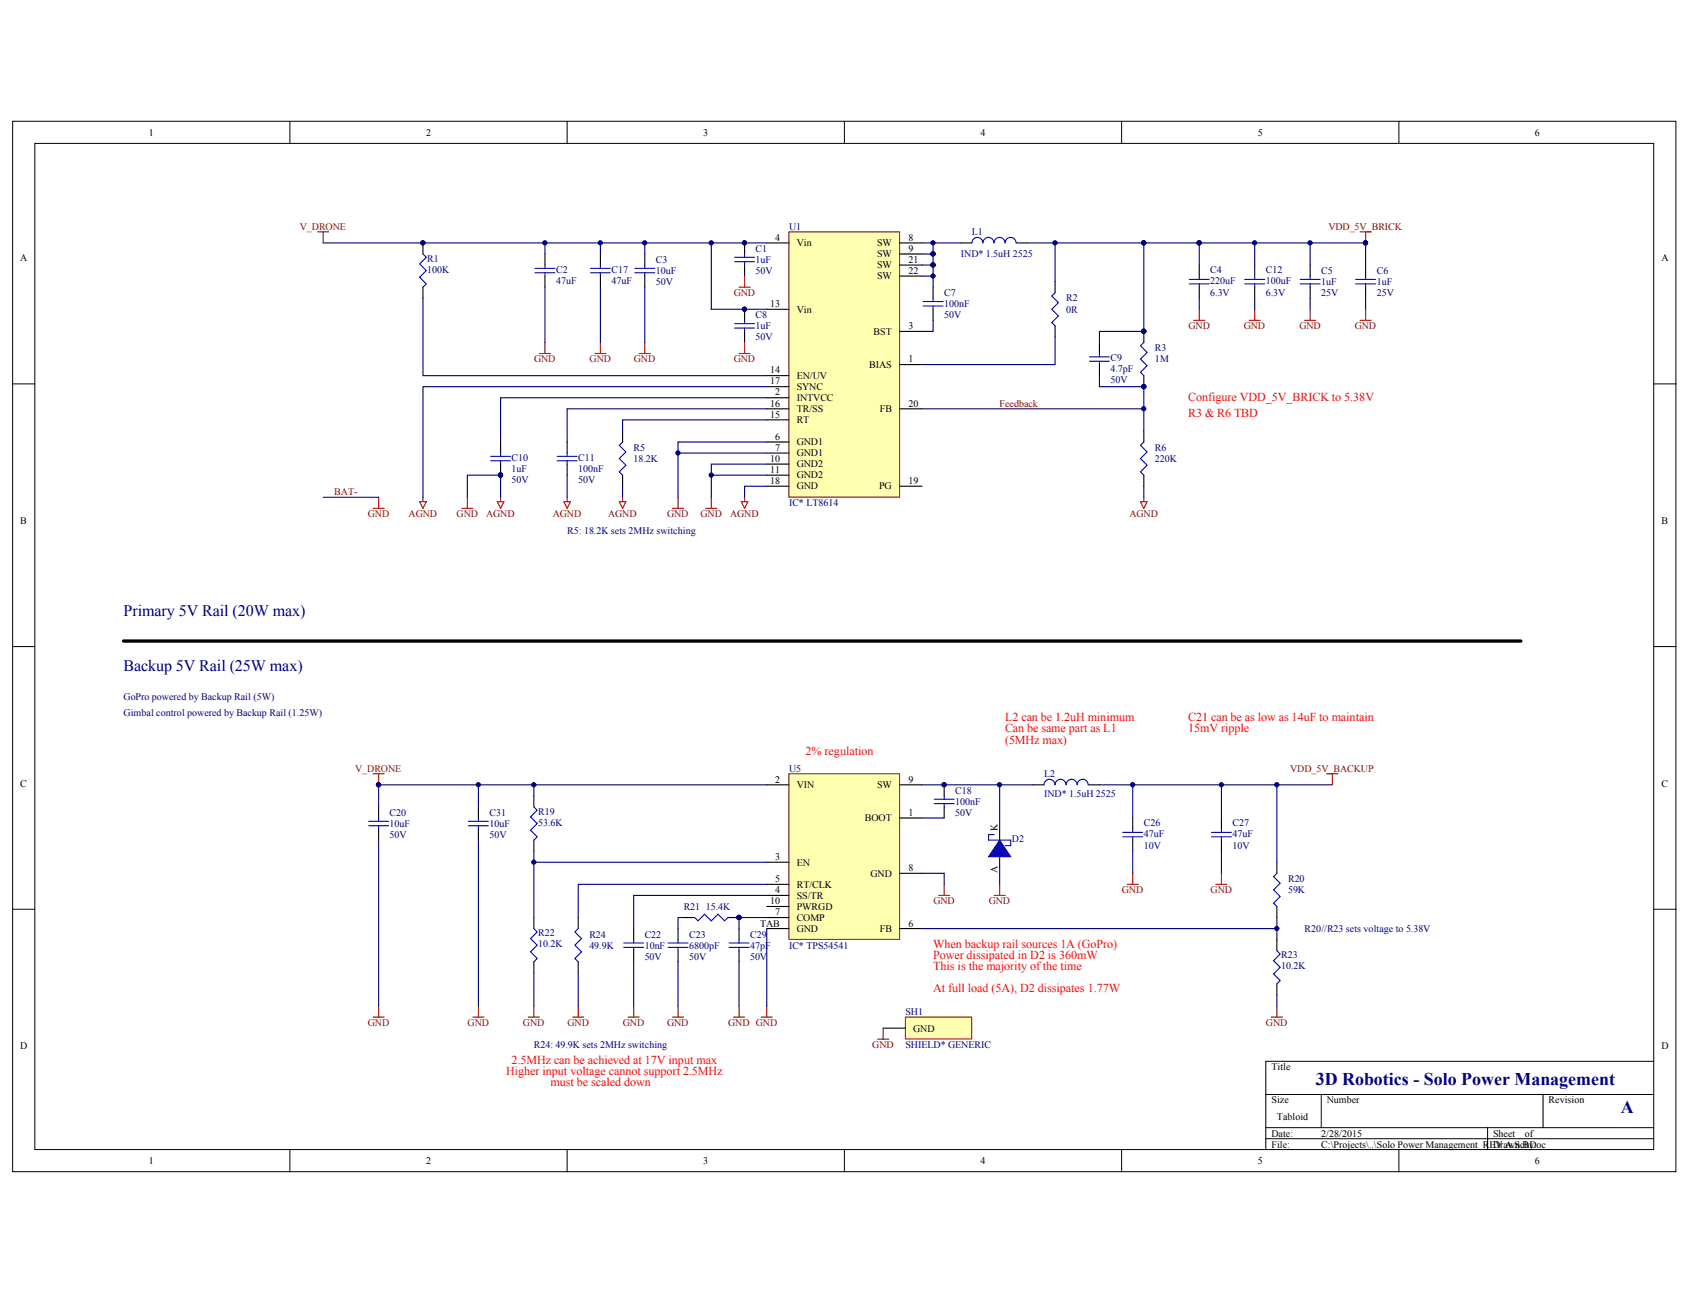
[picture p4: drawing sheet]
<svg xmlns="http://www.w3.org/2000/svg" width="271mm" height="208mm" viewBox="0 0 271 208" stroke-linecap="round" stroke-linejoin="round" font-family="sans-serif">
<defs><g id="words">
<g font-size="2.9" fill="#000080">
<text x="210.8" y="173.9">3D Robotics - Solo Power Management</text>
<text x="259.7" y="178.3">A</text>
</g>
<g font-size="2.6" fill="#000080">
<text x="19.8" y="98.6">Primary 5V Rail (20W max)</text>
<text x="19.8" y="107.5">Backup 5V Rail (25W max)</text>
</g>
<g font-size="1.9" fill="#f00">
<text x="190.4" y="64.2">Configure VDD_5V_BRICK to 5.38V</text>
<text x="190.4" y="66.9">R3 &amp; R6 TBD</text>
<text x="161" y="115.6">L2 can be 1.2uH minimum</text>
<text x="161" y="117.4">Can be same part as L1</text>
<text x="161" y="119.1">(5MHz max)</text>
<text x="190.4" y="115.6">C21 can be as low as 14uF to maintain</text>
<text x="190.4" y="117.4">15mV ripple</text>
<text x="129.1" y="120.9">2% regulation</text>
<text x="149.5" y="151.9">When backup rail sources 1A (GoPro)</text>
<text x="149.5" y="153.7">Power dissipated in D2 is 360mW</text>
<text x="149.5" y="155.5">This is the majority ofthe time</text>
<text x="149.5" y="159">At full load (5A), D2 dissipates 1.77W</text>
<text x="81.1" y="172.3">Higher input voltage cannot support 2.5MHz</text>
<text x="82" y="170.5">2.5MHz can be achieved at 17V input max</text>
<text x="88.2" y="174.1">must be scaled down</text>
</g>
<g font-size="1.6">
<text x="23.8" y="21.7">1</text>
<text x="68.3" y="21.7">2</text>
<text x="112.7" y="21.7">3</text>
<text x="157.1" y="21.7">4</text>
<text x="201.5" y="21.7">5</text>
<text x="245.9" y="21.7">6</text>
<text x="3.2" y="41.9">A</text>
<text x="124.2" y="38.6">4</text>
<text x="127.6" y="39.4">Vin</text>
<text x="140.5" y="39.4">SW</text>
<text x="140.5" y="41.2">SW</text>
<text x="145.6" y="38.6">8</text>
<text x="145.6" y="40.3">9</text>
<text x="266.2" y="41.9">A</text>
<text x="140.5" y="43">SW</text>
<text x="140.5" y="44.8">SW</text>
<text x="145.6" y="42.1">21</text>
<text x="145.6" y="43.9">22</text>
<text x="123.4" y="49.2">13</text>
<text x="127.6" y="50.1">Vin</text>
<text x="140" y="53.6">BST</text>
<text x="145.6" y="52.7">3</text>
<text x="123.4" y="59.8">14</text>
<text x="139.3" y="58.9">BIAS</text>
<text x="145.6" y="58.1">1</text>
<text x="123.4" y="65.1">16</text>
<text x="123.4" y="61.6">17</text>
<text x="124.2" y="63.4">2</text>
<text x="127.6" y="64.3">INTVCC</text>
<text x="127.6" y="60.7">EN/UV</text>
<text x="127.6" y="62.5">SYNC</text>
<text x="145.6" y="65.1">20</text>
<text x="123.4" y="66.9">15</text>
<text x="124.2" y="70.5">6</text>
<text x="127.6" y="71.3">GND1</text>
<text x="127.6" y="67.8">RT</text>
<text x="127.6" y="66">TR/SS</text>
<text x="141" y="66">FB</text>
<text x="123.4" y="74">10</text>
<text x="123.4" y="75.8">11</text>
<text x="123.4" y="77.5">18</text>
<text x="124.2" y="72.2">7</text>
<text x="127.6" y="73.1">GND1</text>
<text x="127.6" y="74.9">GND2</text>
<text x="127.6" y="76.7">GND2</text>
<text x="145.6" y="77.5">19</text>
<text x="3.3" y="84">B</text>
<text x="127.6" y="78.4">GND</text>
<text x="140.9" y="78.4">PG</text>
<text x="266.2" y="84">B</text>
<text x="124.2" y="125.4">2</text>
<text x="145.6" y="125.4">9</text>
<text x="3.3" y="126.1">C</text>
<text x="127.6" y="126.3">VIN</text>
<text x="138.6" y="131.6">BOOT</text>
<text x="140.5" y="126.3">SW</text>
<text x="145.6" y="130.7">1</text>
<text x="266.2" y="126.1">C</text>
<text x="124.2" y="137.8">3</text>
<text x="159.8" y="133.2" transform="rotate(-90 159.8 133.2)">K</text>
<text x="124.2" y="143.1">4</text>
<text x="124.2" y="141.4">5</text>
<text x="127.6" y="138.7">EN</text>
<text x="127.6" y="142.3">RT/CLK</text>
<text x="139.5" y="140.5">GND</text>
<text x="145.6" y="139.6">8</text>
<text x="159.8" y="139.9" transform="rotate(-90 159.8 139.9)">A</text>
<text x="121.8" y="148.5">TAB</text>
<text x="123.4" y="144.9">10</text>
<text x="124.2" y="146.7">7</text>
<text x="127.6" y="144">SS/TR</text>
<text x="127.6" y="147.6">COMP</text>
<text x="127.6" y="145.8">PWRGD</text>
<text x="127.6" y="149.3">GND</text>
<text x="141" y="149.3">FB</text>
<text x="145.6" y="148.5">6</text>
<text x="146.3" y="165.3">GND</text>
<text x="3.2" y="168.2">D</text>
<text x="203.7" y="171.5">Title</text>
<text x="266.2" y="168.2">D</text>
<text x="203.7" y="176.8">Size</text>
<text x="204.6" y="179.5">Tabloid</text>
<text x="212.6" y="176.8">Number</text>
<text x="248.1" y="176.8">Revision</text>
<text x="203.7" y="182.1">Date:</text>
<text x="203.7" y="183.9">File:</text>
<text x="211.7" y="182.1">2/28/2015</text>
<text x="211.7" y="183.9">C:\Projects\..\Solo Power Management REV A.SchDoc</text>
<text x="239.2" y="182.1">Sheet</text>
<text x="239.2" y="183.9">Drawn By:</text>
<text x="244.3" y="182.1">of</text>
<text x="23.8" y="186.5">1</text>
<text x="68.3" y="186.5">2</text>
<text x="112.7" y="186.5">3</text>
<text x="157.1" y="186.5">4</text>
<text x="201.5" y="186.5">5</text>
<text x="245.9" y="186.5">6</text>
</g>
<g font-size="1.6" fill="#800000">
<text x="48" y="36.8">V_DRONE</text>
<text x="212.8" y="36.8">VDD_5V_BRICK</text>
<text x="117.6" y="47.4">GND</text>
<text x="190.4" y="52.7">GND</text>
<text x="199.3" y="52.7">GND</text>
<text x="208.2" y="52.7">GND</text>
<text x="217.1" y="52.7">GND</text>
<text x="85.6" y="58.1">GND</text>
<text x="94.5" y="58.1">GND</text>
<text x="101.6" y="58.1">GND</text>
<text x="117.6" y="58.1">GND</text>
<text x="160.1" y="65.1">Feedback</text>
<text x="53.6" y="79.3">BAT-</text>
<text x="58.9" y="82.9">GND</text>
<text x="65.5" y="82.9">AGND</text>
<text x="73.2" y="82.9">GND</text>
<text x="77.9" y="82.9">AGND</text>
<text x="88.6" y="82.9">AGND</text>
<text x="97.4" y="82.9">AGND</text>
<text x="106.9" y="82.9">GND</text>
<text x="112.2" y="82.9">GND</text>
<text x="117" y="82.9">AGND</text>
<text x="181" y="82.9">AGND</text>
<text x="56.9" y="123.7">V_DRONE</text>
<text x="206.7" y="123.7">VDD_5V_BACKUP</text>
<text x="179.7" y="143.1">GND</text>
<text x="194" y="143.1">GND</text>
<text x="149.6" y="144.9">GND</text>
<text x="158.4" y="144.9">GND</text>
<text x="58.9" y="164.4">GND</text>
<text x="74.9" y="164.4">GND</text>
<text x="83.8" y="164.4">GND</text>
<text x="90.9" y="164.4">GND</text>
<text x="99.8" y="164.4">GND</text>
<text x="106.9" y="164.4">GND</text>
<text x="116.7" y="164.4">GND GND</text>
<text x="139.8" y="167.9">GND</text>
<text x="202.8" y="164.4">GND</text>
</g>
<g font-size="1.6" fill="#000080">
<text x="68.5" y="41.9">R1</text>
<text x="121.1" y="40.3">C1</text>
<text x="126.4" y="36.8">U1</text>
<text x="153.9" y="41.2">IND* 1.5uH 2525</text>
<text x="155.7" y="37.7">L1</text>
<text x="68.5" y="43.7">100K</text>
<text x="89.1" y="45.5">47uF</text>
<text x="89.1" y="43.7">C2</text>
<text x="98" y="45.5">47uF</text>
<text x="98" y="43.7">C17</text>
<text x="105.1" y="43.9">10uF</text>
<text x="105.1" y="45.7">50V</text>
<text x="105.1" y="42.1">C3</text>
<text x="121.1" y="42.1">1uF</text>
<text x="121.1" y="43.9">50V</text>
<text x="151.3" y="47.4">C7</text>
<text x="193.9" y="45.5">220uF</text>
<text x="193.9" y="47.4">6.3V</text>
<text x="193.9" y="43.7">C4</text>
<text x="202.8" y="45.5">100uF</text>
<text x="202.8" y="47.4">6.3V</text>
<text x="202.8" y="43.7">C12</text>
<text x="211.7" y="45.7">1uF</text>
<text x="211.7" y="47.4">25V</text>
<text x="211.7" y="43.9">C5</text>
<text x="220.6" y="45.7">1uF</text>
<text x="220.6" y="47.4">25V</text>
<text x="220.6" y="43.9">C6</text>
<text x="121.1" y="52.7">1uF</text>
<text x="121.1" y="51">C8</text>
<text x="151.3" y="49.2">100nF</text>
<text x="151.3" y="51">50V</text>
<text x="170.8" y="50.1">0R</text>
<text x="170.8" y="48.3">R2</text>
<text x="121.1" y="54.5">50V</text>
<text x="177.9" y="59.7">4.7pF</text>
<text x="177.9" y="57.9">C9</text>
<text x="185.1" y="58.1">1M</text>
<text x="185.1" y="56.3">R3</text>
<text x="177.9" y="61.4">50V</text>
<text x="82" y="75.6">1uF</text>
<text x="82" y="77.4">50V</text>
<text x="82" y="73.8">C10</text>
<text x="92.7" y="75.6">100nF</text>
<text x="92.7" y="77.4">50V</text>
<text x="92.7" y="73.8">C11</text>
<text x="101.5" y="74">18.2K</text>
<text x="101.5" y="72.2">R5</text>
<text x="185.1" y="74">220K</text>
<text x="185.1" y="72.2">R6</text>
<text x="126.4" y="81.1">IC* LT8614</text>
<text x="90.9" y="85.5">R5: 18.2K sets 2MHz switching</text>
<text x="19.8" y="112.1">GoPro powered by Backup Rail (5W)</text>
<text x="19.8" y="114.8">Gimbal control powered by Backup Rail (1.25W)</text>
<text x="126.4" y="123.7">U5</text>
<text x="167.3" y="124.5">L2</text>
<text x="62.4" y="130.7">C20</text>
<text x="78.4" y="130.7">C31</text>
<text x="86.2" y="130.5">R19</text>
<text x="153.1" y="129">100nF</text>
<text x="153.1" y="130.7">50V</text>
<text x="153.1" y="127.2">C18</text>
<text x="167.3" y="127.7">IND* 1.5uH 2525</text>
<text x="62.4" y="132.5">10uF</text>
<text x="62.4" y="134.3">50V</text>
<text x="78.4" y="132.5">10uF</text>
<text x="78.4" y="134.3">50V</text>
<text x="86.2" y="132.3">53.6K</text>
<text x="162.1" y="135">D2</text>
<text x="183.3" y="134.1">47uF</text>
<text x="183.3" y="136.1">10V</text>
<text x="183.3" y="132.3">C26</text>
<text x="197.5" y="134.1">47uF</text>
<text x="197.5" y="136.1">10V</text>
<text x="197.5" y="132.3">C27</text>
<text x="206.4" y="143.1">59K</text>
<text x="206.4" y="141.4">R20</text>
<text x="109.5" y="145.8">R21</text>
<text x="113.1" y="145.8">15.4K</text>
<text x="209" y="149.3">R20//R23 sets voltage to 5.38V</text>
<text x="86.2" y="151.8">10.2K</text>
<text x="86.2" y="150">R22</text>
<text x="94.4" y="152">49.9K</text>
<text x="94.4" y="150.2">R24</text>
<text x="103.3" y="152">10nF</text>
<text x="103.3" y="153.8">50V</text>
<text x="103.3" y="150.2">C22</text>
<text x="110.4" y="152">6800pF</text>
<text x="110.4" y="153.8">50V</text>
<text x="110.4" y="150.2">C23</text>
<text x="120.2" y="152">47pF</text>
<text x="120.2" y="153.8">50V</text>
<text x="120.2" y="150.2">C29</text>
<text x="126.4" y="152">IC* TPS54541</text>
<text x="205.3" y="155.3">10.2K</text>
<text x="205.3" y="153.6">R23</text>
<text x="85.5" y="167.9">R24: 49.9K sets 2MHz switching</text>
<text x="145.1" y="162.6">SH1</text>
<text x="145.1" y="167.9">SHIELD* GENERIC</text>
</g>
</g></defs>
<g fill="#fff" stroke="#000" stroke-width=".16">
<path d="M2 19.4h266.5v168.3h-266.5z"/>
<path d="M5.6 23h259.4v161.2h-259.4z"/>
</g>
<g fill="none" stroke="#000" stroke-width=".16">
<path d="M46.4 19.4v3.6M90.9 19.4v3.6M135.3 19.4v3.6M179.7 19.4v3.6M224.1 19.4v3.6M2 61.5h3.6M265 61.5h3.5M2 103.6h3.6M265 103.6h3.5M2 145.7h3.6M265 145.7h3.5M202.8 175.4h62.2"/>
<path d="M211.7 175.4v5.3M247.2 175.4v5.3M265 170.1h-62.2v14.1M46.4 184.2v3.6M90.9 184.2v3.6M135.3 184.2v3.6M179.7 184.2v3.6M202.8 180.7h62.2M202.8 182.5h62.2M224.1 184.2v3.6M238.3 180.7v3.5"/>
</g>
<path d="M126.4 37.2h17.7v42.4h-17.7z" fill="#ffffb0" stroke="#800000" stroke-width=".16"/>
<g fill="none" stroke="#000" stroke-width=".18">
<path d="M67.8 38.9v1.8M119.3 38.9v1.8M122.8 38.9h3.6M144.2 38.9h3.5M153.9 38.9h1.8M162.8 38.9h1.8M67.8 46v1.8M103.3 40.7v1.8M103.3 44.2v1.8M119.3 42.5v1.7M119.3 49.6v1.7M119.3 53.1v1.8"/>
<path d="M122.8 49.6h3.6M144.2 58.4h3.5M144.2 53.1h3.5M144.2 40.7h3.5M144.2 42.5h3.5M144.2 44.2h3.5M149.5 46v1.8M149.5 49.6v1.7M169 45.1v1.8M169 52.2v1.8M176.2 54.9v1.7M176.2 58.4v1.8"/>
<path d="M183.3 53.1v1.8M192.1 42.5v1.7M192.1 46v1.8M209.9 42.5v1.7M209.9 46v1.8M218.8 42.5v1.7M218.8 46v1.8M80.2 70.8v1.8M80.2 74.4v1.7M90.9 70.8v1.8M90.9 74.4v1.7M99.8 69v1.8"/>
<path d="M99.8 76.1v1.8M122.8 63.7h3.6M122.8 70.8h3.6M122.8 72.6h3.6M122.8 74.4h3.6M122.8 76.1h3.6M122.8 60.2h3.6M122.8 67.3h3.6M122.8 65.5h3.6M122.8 62h3.6M122.8 77.9h3.6M144.2 65.5h3.5"/>
<path d="M144.2 77.9h3.5M183.3 60.2v1.8M183.3 69v1.8M183.3 76.1v1.8"/>
</g>
<g fill="none" stroke="#00f" stroke-width=".18">
<path d="M157.5 38.9a.87 .87 0 0 0-.9-.9 .87 .87 0 0 0-.9 .9M159.2 38.9a.87 .87 0 0 0-.8-.9 .87 .87 0 0 0-.9 .9M161 38.9a.87 .87 0 0 0-.9-.9 .87 .87 0 0 0-.8 .9M162.8 38.9a.87 .87 0 0 0-.9-.9 .87 .87 0 0 0-.8 .9M67.8 40.7l.5 .5-1.1 1.1 1.1 1.1-1.1 1 1.1 1.1-.5 .5M101.7 43.7h3.2M101.7 43h3.2M103.3 42.5v.5M103.3 43.7v.5M117.7 41.9h3.2M117.7 41.2h3.2M117.7 52.6h3.2"/>
<path d="M117.7 51.9h3.2M119.3 40.7v.5M119.3 41.9v.6M119.3 51.3v.6M119.3 52.6v.5M147.9 49h3.2M147.9 48.3h3.2M149.5 47.8v.5M149.5 49v.6M169 46.9l-.5 .5 1.1 1.1-1.1 1.1 1.1 1-1.1 1.1 .5 .5M174.6 57.2h3.2M174.6 57.9h3.2"/>
<path d="M176.2 56.6v.6M176.2 57.9v.5M183.3 54.9l-.6 .5 1.1 1.1-1.1 1 1.1 1.1-1.1 1.1 .6 .5M190.5 45.5h3.2M190.5 44.8h3.2M192.1 44.2v.6M192.1 45.5v.5M208.3 45.5h3.2M208.3 44.8h3.2M209.9 44.2v.6M209.9 45.5v.5M217.2 45.5h3.2"/>
<path d="M217.2 44.8h3.2M218.8 44.2v.6M218.8 45.5v.5M78.6 73.1h3.2M78.6 73.8h3.2M80.2 72.6v.5M80.2 73.8v.6M89.3 73.1h3.2M89.3 73.8h3.2M90.9 72.6v.5M90.9 73.8v.6M99.8 70.8l-.6 .6 1.1 1-1.1 1.1 1.1 1-1.1 1.1 .6 .5"/>
<path d="M183.3 70.8l-.6 .6 1.1 1-1.1 1.1 1.1 1-1.1 1.1 .6 .5"/>
</g>
<g fill="#000080" stroke="#000080" stroke-width=".16">
<circle cx="67.8" cy="38.9" r=".34"/>
<circle cx="119.3" cy="38.9" r=".34"/>
<circle cx="119.3" cy="49.5" r=".34"/>
<circle cx="96.2" cy="38.9" r=".34"/>
<circle cx="103.3" cy="38.9" r=".34"/>
<circle cx="80.2" cy="76.1" r=".34"/>
<circle cx="108.6" cy="72.6" r=".34"/>
<circle cx="113.9" cy="76.1" r=".34"/>
<circle cx="183.2" cy="61.9" r=".34"/>
<circle cx="183.2" cy="53.1" r=".34"/>
<circle cx="183.2" cy="65.5" r=".34"/>
<circle cx="209.9" cy="38.9" r=".34"/>
<circle cx="218.8" cy="38.9" r=".34"/>
<circle cx="113.9" cy="38.9" r=".34"/>
<circle cx="149.5" cy="44.2" r=".34"/>
<circle cx="149.5" cy="42.5" r=".34"/>
<circle cx="149.5" cy="40.7" r=".34"/>
</g>
<g fill="none" stroke="#800000" stroke-width=".18">
<path d="M217.9 37.2h1.8M218.8 37.2v1.7M95.3 56.6h1.8M96.2 54.9v1.7M102.4 56.6h1.8M103.3 54.9v1.7M118.4 46h1.8M118.4 56.6h1.8M119.3 44.2v1.8M119.3 54.9v1.7M191.3 51.3h1.7M192.1 49.6v1.7"/>
<path d="M209 51.3h1.8M209.9 49.6v1.7M217.9 51.3h1.8M218.8 49.6v1.7M60.7 79.7v1.8M67.8 79.7v.7M74.9 79.7v1.8M80.2 79.7v.7M90.9 79.7v.7M99.8 79.7v.7M108.6 79.7v1.8M114 79.7v1.8"/>
<path d="M119.3 79.7v.7M183.3 79.7v.7M59.8 81.5h1.7M67.2 80.4h1.1l-.5 1.1zM74 81.5h1.8M79.7 80.4h1l-.5 1.1zM90.3 80.4h1.1l-.5 1.1zM99.2 80.4h1.1l-.5 1.1zM107.7 81.5h1.8M113.1 81.5h1.8M118.8 80.4h1l-.5 1.1zM182.7 80.4h1.1l-.5 1.1z"/>
</g>
<g fill="none" stroke="#000080" stroke-width=".18">
<path d="M51.8 38.9h71M96.2 38.9v1.8M103.3 38.9v1.8M114 38.9v10.7h8.8M147.7 38.9h6.2M209.9 38.9v3.6M67.8 47.8v12.4h55M96.2 46v8.9M103.3 46v8.9M147.7 44.2h1.8M149.5 51.3v1.8h-1.8M149.5 40.7v1.8"/>
<path d="M169 54v4.4h-21.3M192.1 47.8v1.8M209.9 47.8v1.8M218.8 47.8v1.8M51.8 79.7h8.9M90.9 76.1v3.6M99.8 77.9v1.8M108.6 72.6h14.2M114 76.1h8.8M122.8 67.3h-23v1.7M122.8 65.5h-31.9v5.3M122.8 63.7h-42.6v7.1"/>
<path d="M122.8 70.8h-14.2v8.9M122.8 74.4h-8.8v5.3M122.8 77.9h-3.5v1.8M147.7 65.5h35.6M183.3 77.9v1.8"/>
</g>
<path d="M19.8 102.7h223.9" fill="none" stroke="#000" stroke-width=".53"/>
<path d="M126.4 124h17.7v26.5h-17.7z" fill="#ffffb0" stroke="#800000" stroke-width=".16"/>
<g fill="none" stroke="#000" stroke-width=".18">
<path d="M201 42.5v1.7M201 46v1.8M60.7 129.3v1.8M60.7 132.8v1.8M76.7 129.3v1.8M76.7 132.8v1.8M85.5 127.5v1.8M85.5 134.6v1.8M122.8 125.8h3.6M122.8 138.2h3.6M144.2 131.1h3.5M144.2 125.8h3.5"/>
<path d="M144.2 139.9h3.5M151.3 125.8v1.7M151.3 129.3v1.8M160.2 132.8v1.8M160.2 137.3v1.7M165.5 125.8h1.8M174.4 125.8h1.8M181.5 131.1v1.7M181.5 134.6v1.8M195.7 131.1v1.7M195.7 134.6v1.8M204.6 138.2v1.7"/>
<path d="M85.5 147v1.8M85.5 154.1v1.8M92.6 147v1.8M92.6 154.1v1.8M101.5 148.8v1.8M101.5 152.3v1.8M108.6 148.8v1.8M108.6 152.3v1.8M109.5 147h1.8M116.6 147h1.8M118.4 148.8v1.8M118.4 152.3v1.8"/>
<path d="M122.8 143.5h3.6M122.8 141.7h3.6M122.8 148.8h3.6M122.8 147h3.6M122.8 145.2h3.6M144.2 148.8h3.5M204.6 145.2v1.8M204.6 150.6v1.7M204.6 157.6v1.8"/>
</g>
<g fill="none" stroke="#800000" stroke-width=".18">
<path d="M50.9 37.2h1.8M51.8 37.2v1.7M200.1 51.3h1.8M201 49.6v1.7M59.8 124h1.7M60.7 124v1.8M181.5 139.9v1.8M195.7 139.9v1.8M212.6 124h1.8M213.5 124v1.8M150.4 143.5h1.8M151.3 141.7v1.8"/>
<path d="M159.3 143.5h1.8M160.2 141.7v1.8M180.6 141.7h1.8M194.8 141.7h1.8M59.8 163h1.7M60.7 161.2v1.8M75.8 163h1.7M76.7 161.2v1.8M84.6 163h1.8M85.5 161.2v1.8M91.8 163h1.7M92.6 161.2v1.8"/>
<path d="M100.6 163h1.8M101.5 161.2v1.8M107.7 163h1.8M108.6 161.2v1.8M117.5 163h1.8M118.4 161.2v1.8M122 163h1.7M122.8 161.2v1.8M203.7 163h1.8M204.6 161.2v1.8"/>
</g>
<g fill="none" stroke="#00f" stroke-width=".18">
<path d="M199.4 45.5h3.2M199.4 44.8h3.2M201 44.2v.6M201 45.5v.5M59.1 132.3h3.2M59.1 131.6h3.2M60.7 131.1v.5M60.7 132.3v.5M75.1 132.3h3.2M75.1 131.6h3.2M76.7 131.1v.5M76.7 132.3v.5"/>
<path d="M85.5 129.3l.6 .5-1.1 1.1 1.1 1.1-1.1 1 1.1 1.1-.6 .5M149.7 128.8h3.2M149.7 128.1h3.2M151.3 127.5v.6M151.3 128.8v.5M159.3 133.7h-.9v.9h3.5v.9h-.8M169 125.8a.87 .87 0 0 0-.9-.9 .87 .87 0 0 0-.8 .9M170.8 125.8a.87 .87 0 0 0-.9-.9 .87 .87 0 0 0-.9 .9M172.6 125.8a.87 .87 0 0 0-.9-.9 .87 .87 0 0 0-.9 .9M174.3 125.8a.87 .87 0 0 0-.8-.9 .87 .87 0 0 0-.9 .9M179.9 134.1h3.2M179.9 133.4h3.2"/>
<path d="M181.5 132.8v.6M181.5 134.1v.5M194.1 134.1h3.2M194.1 133.4h3.2M195.7 132.8v.6M195.7 134.1v.5M204.6 139.9l-.5 .6 1 1-1 1.1 1 1.1-1 1 .5 .5M85.5 148.8l.6 .5-1.1 1.1 1.1 1-1.1 1.1 1.1 1.1-.6 .5M92.6 148.8l-.5 .5 1.1 1.1-1.1 1 1.1 1.1-1.1 1.1 .5 .5M99.9 151.8h3.2M99.9 151.1h3.2M101.5 150.6v.5"/>
<path d="M101.5 151.8v.5M107 151.8h3.2M107 151.1h3.2M108.6 150.6v.5M108.6 151.8v.5M111.3 147l.5 .5 1.1-1 1.1 1 1-1 1.1 1 .5-.5M116.8 151.8h3.2M116.8 151.1h3.2M118.4 150.6v.5M118.4 151.8v.5M204.6 152.3l.5 .6-1 1 1 1.1-1 1.1 1 1-.5 .5"/>
</g>
<g fill="none" stroke="#000080" stroke-width=".18">
<path d="M149.5 38.9v1.8h-1.8M164.6 38.9h54.2v3.6M169 38.9v6.2M183.3 38.9v14.2h-7.1v1.8M192.1 38.9v3.6M201 38.9v3.6M147.7 42.5h1.8v3.5M201 47.8v1.8M74.9 79.7v-3.6h5.3v3.6M122.8 62h-55v17.7M176.2 60.2v1.8h7.1v7M60.7 134.6v26.6"/>
<path d="M76.7 125.8v3.5M76.7 134.6v26.6M85.5 125.8v1.7M85.5 136.4v10.6M85.5 138.2h37.3M122.8 125.8h-62.1v3.5M147.7 139.9h3.6v1.8M147.7 125.8h17.8M147.7 131.1h3.6M160.2 125.8v7M160.2 139v2.7M176.2 125.8h37.3"/>
<path d="M181.5 125.8v5.3M181.5 136.4v3.5M195.7 125.8v5.3M195.7 136.4v3.5M204.6 125.8v12.4M85.5 155.9v5.3M92.6 155.9v5.3M101.5 154.1v7.1M108.6 154.1v7.1M109.5 147h-.9v1.8M118.4 154.1v7.1M122.8 141.7h-30.2v5.3"/>
<path d="M122.8 143.5h-21.3v5.3M122.8 148.8v12.4M122.8 147h-4.4v1.8M147.7 148.8h56.9M204.6 147v3.6M204.6 159.4v1.8"/>
</g>
<g fill="#000080" stroke="#000080" stroke-width=".16">
<circle cx="151.3" cy="125.7" r=".34"/>
<circle cx="149.5" cy="42.5" r=".34"/>
<circle cx="149.5" cy="40.7" r=".34"/>
<circle cx="149.5" cy="38.9" r=".34"/>
<circle cx="183.2" cy="53.1" r=".34"/>
<circle cx="183.2" cy="38.9" r=".34"/>
<circle cx="183.2" cy="61.9" r=".34"/>
<circle cx="192.1" cy="38.9" r=".34"/>
<circle cx="218.8" cy="38.9" r=".34"/>
<circle cx="204.6" cy="125.7" r=".34"/>
<circle cx="60.6" cy="125.7" r=".34"/>
<circle cx="85.5" cy="125.7" r=".34"/>
<circle cx="85.5" cy="138.1" r=".34"/>
<circle cx="118.4" cy="147" r=".34"/>
<circle cx="204.6" cy="148.8" r=".34"/>
<circle cx="160.1" cy="125.7" r=".34"/>
<circle cx="195.7" cy="125.7" r=".34"/>
<circle cx="181.5" cy="125.7" r=".34"/>
<circle cx="80.2" cy="76.1" r=".34"/>
<circle cx="76.6" cy="125.7" r=".34"/>
<circle cx="201" cy="38.9" r=".34"/>
<circle cx="169" cy="38.9" r=".34"/>
</g>
<path d="M160.2 134.6l1.7 2.7h-3.5z" fill="#00f" stroke="#00f" stroke-width=".18"/>
<path d="M145.1 163h10.6v3.5h-10.6z" fill="#ffffb0" stroke="#800000" stroke-width=".16"/>
<path d="M87.3 40.7v1.8M87.3 44.2v1.8M96.2 40.7v1.8M96.2 44.2v1.8M141.5 164.7h3.6" fill="none" stroke="#000" stroke-width=".18"/>
<path d="M86.4 56.6h1.8M87.3 54.9v1.7M140.6 166.5h1.8M141.5 164.7v1.8" fill="none" stroke="#800000" stroke-width=".18"/>
<path d="M85.7 43.7h3.2M85.7 43h3.2M87.3 42.5v.5M87.3 43.7v.5M94.6 43.7h3.2M94.6 43h3.2M96.2 42.5v.5M96.2 43.7v.5" fill="none" stroke="#00f" stroke-width=".18"/>
<path d="M87.3 38.9v1.8M87.3 46v8.9" fill="none" stroke="#000080" stroke-width=".18"/>
<circle cx="87.3" cy="38.9" r=".34" fill="#000080" stroke="#000080" stroke-width=".16"/>
<use href="#words"/>
</svg>
